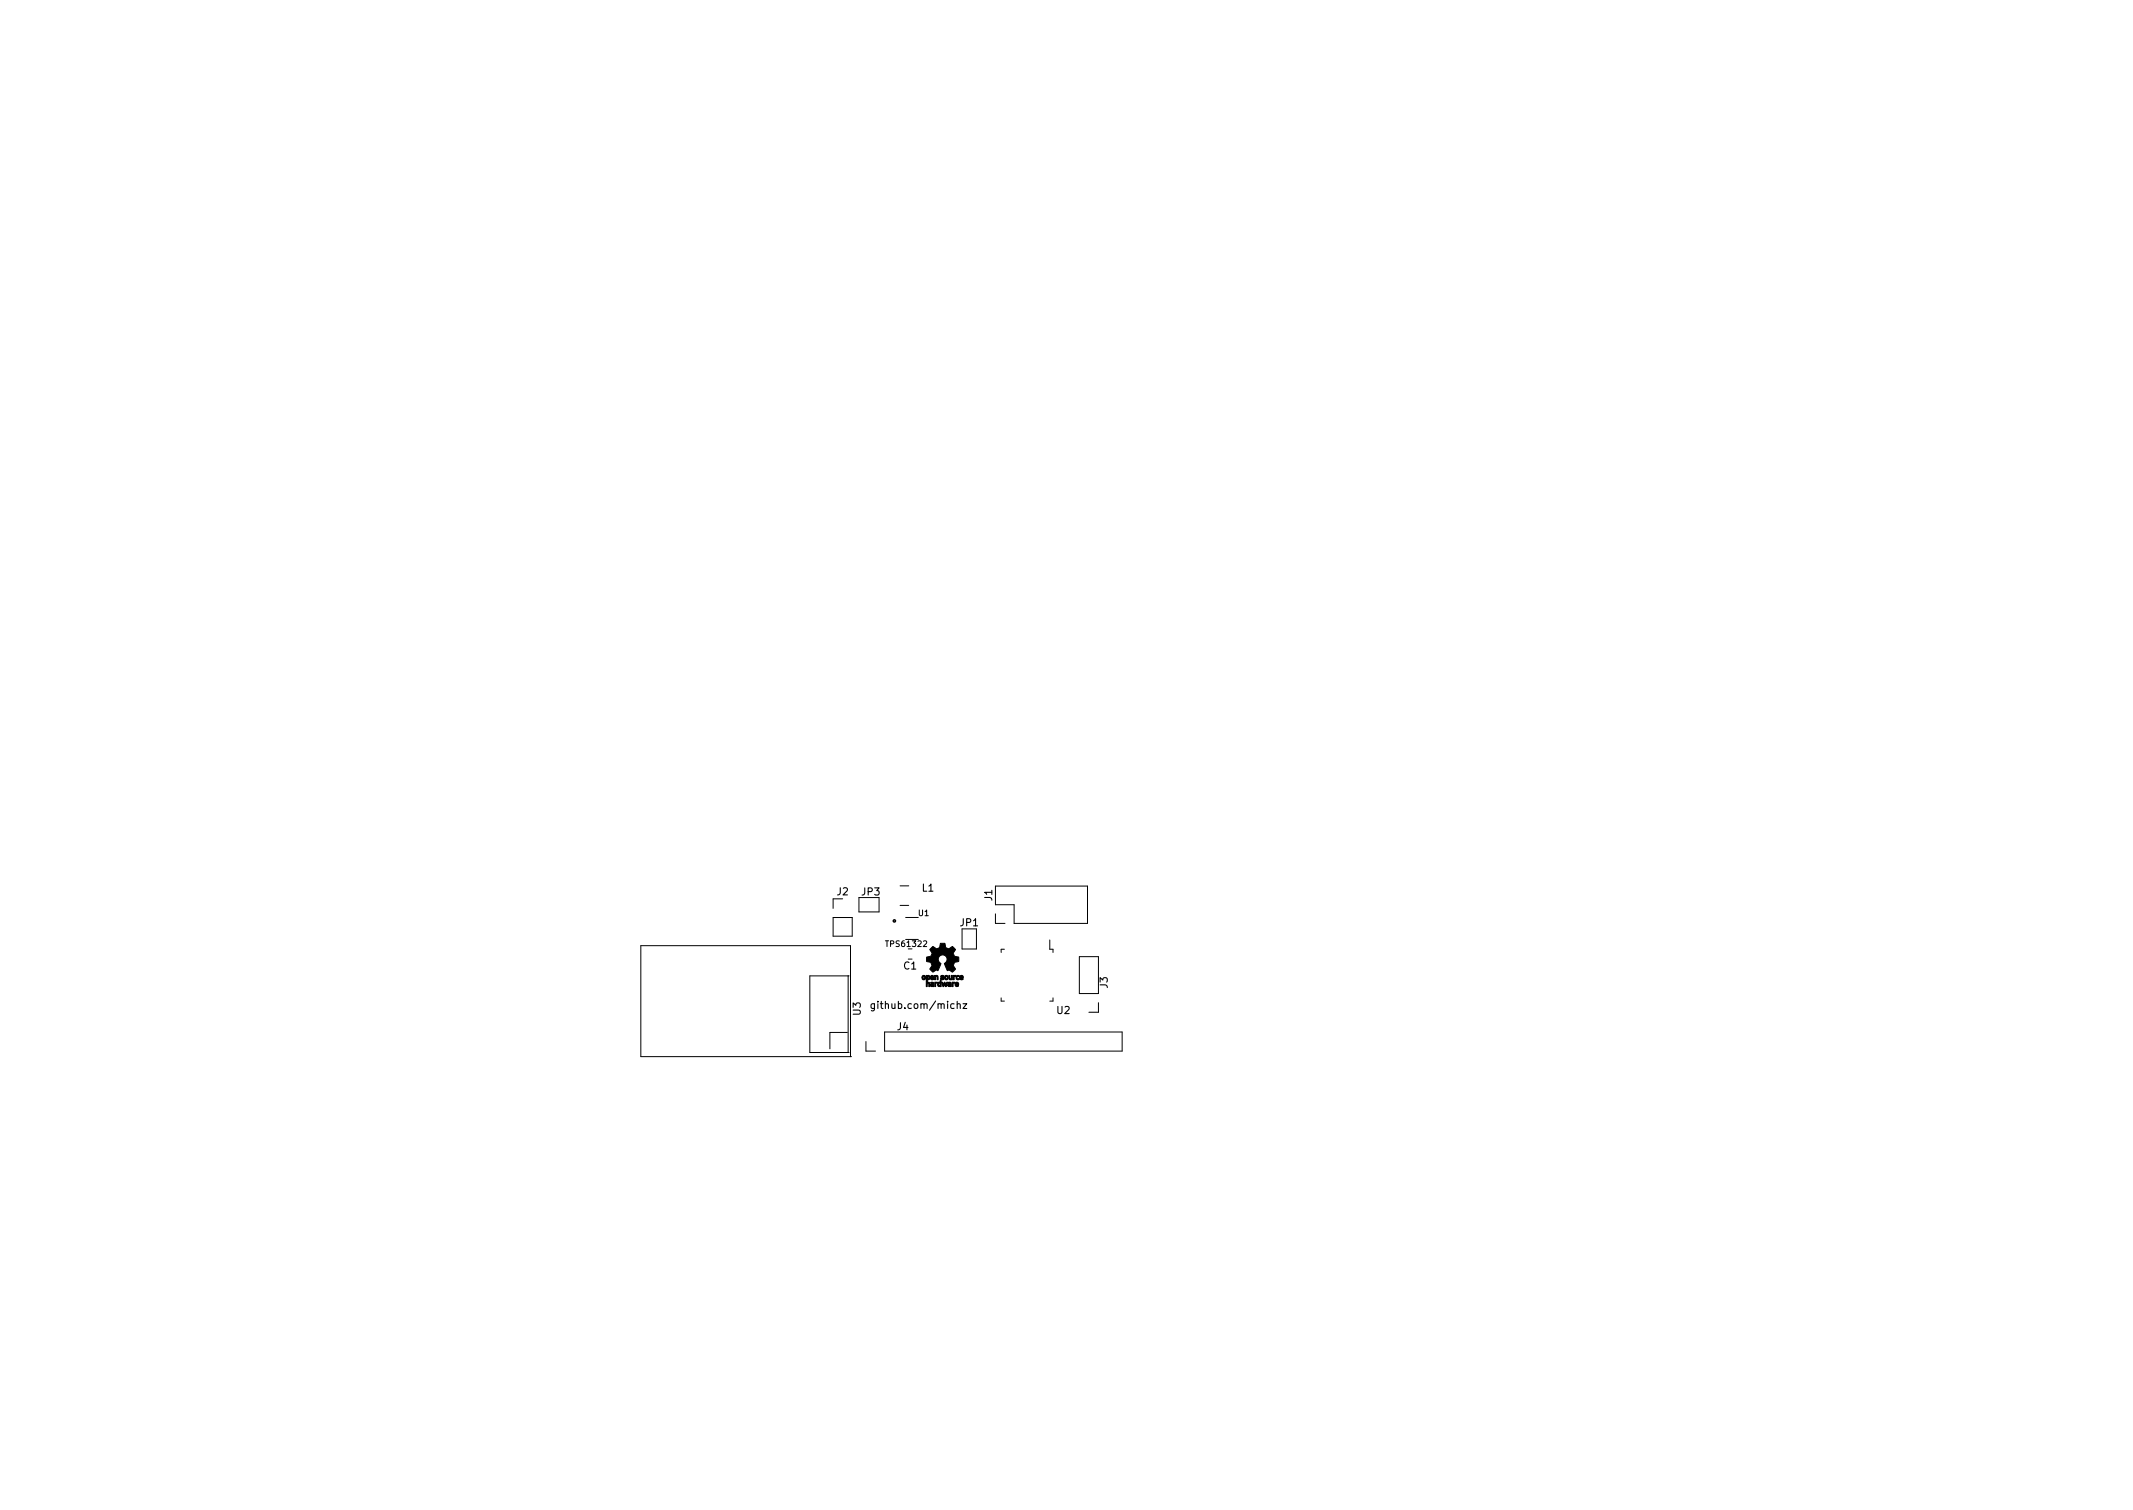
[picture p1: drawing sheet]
<svg xmlns="http://www.w3.org/2000/svg" width="297mm" height="210mm" viewBox="0 0 297 210" stroke-linecap="round" stroke-linejoin="round" font-family="sans-serif">
<defs><g id="words">
<g font-size="1.4">
<text x="116.6" y="124.7">J2</text>
<text x="120" y="124.7">JP3</text>
<text x="128.4" y="124.1">L1</text>
<text x="138.2" y="125.4" transform="rotate(-90 138.2 125.4)">J1</text>
<text x="133.7" y="129">JP1</text>
<text x="125.9" y="135">C1</text>
<text x="154.2" y="137.6" transform="rotate(-90 154.2 137.6)">J3</text>
<text x="119.9" y="141.3" transform="rotate(-90 119.9 141.3)">U3</text>
<text x="122" y="140.5">github.com/michz</text>
<text x="125" y="143.4">J4</text>
<text x="147.2" y="141.2">U2</text>
</g>
<g font-size="1.1">
<text x="123.6" y="131.8">TPS61322</text>
<text x="127.9" y="127.5">U1</text>
</g>
</g></defs>
<path d="M121.8 139.8v.8l-.2 .2-.3-.1M121.8 139.8h-.3l-.2 .1 .1 .5h.4M134.1 139.8h.5l-.5 .6h.5" fill="none" stroke="#000" stroke-width=".15"/>
<g fill="none" stroke="#000" stroke-width=".14">
<path d="M89.2 131.7h29.2v15.4h-29.2zM116 127.8h2.7v2.6h-2.7zM117.3 125.2h-1.3v1.3M118.1 135.9h.1M118.1 135.9v10.7M118.1 135.9h-5.3v10.7h5.3M119.6 125h2.8v2h-2.8zM125.3 123.3h1.2M125.3 126.1h1.2M126.1 127.8h1.8M134 129.3v2.8h2v-2.8M138.6 123.4h12.8v5.2h-10.2v-2.6h-2.6z"/>
<path d="M138.6 127.2v1.4h1.4M139.4 138.9v.5h.5M139.9 132.2h-.5v.4M146.2 130.9v1.3h.4v.4M146.6 138.9v.5h-.4M150.3 133.2h2.7v5.1h-2.7zM153 139.6v1.3h-1.4M117.9 143.8h.1M117.9 143.8h-2.3v2.2M118.1 146.6h.1M118.4 147.1h.1M120.6 145v1.4h1.3"/>
<path d="M123.2 143.7h33.1v2.7h-33.1z"/>
</g>
<g fill="#000" stroke="#000" stroke-width=".14">
<path d="M128.5 135.9a.28 .28 0 0 1 .4 0 .28 .28 0 0 1-.1 .4 .28 .28 0 0 1-.4-.1v-.1h.1a.14 .14 0 0 0 .2 .1 .14 .14 0 0 0 .1-.2 .15 .15 0 0 0-.3 0l-.1 .1zM129 135.8h.1a.28 .28 0 0 1 .4 .3 .28 .28 0 0 1-.4 .3v.4h.2l.2 .1v.5h-.2v-.4l-.1-.1-.1 .5h-.1v-1.3h.1v.1a.13 .13 0 0 0 .2-.1 .13 .13 0 0 0-.2-.1v.1h-.1zM129.6 136.8a.28 .28 0 0 1 .4 0 .28 .28 0 0 1 0 .3v.3l-.4-.1v-.1h.2l.1-.1-.3 .1v-.1l.3-.1zM129.6 135.9a.27 .27 0 0 1 .4 0 .27 .27 0 0 1 .1 .3h-.4l.1 .1h.2a.25 .25 0 0 1-.4 .1 .25 .25 0 0 1 0-.4h.3l-.1-.1-.2 .1zM130.2 136.8h.4a.25 .25 0 0 0-.3 .4v.2h-.1zM130.1 135.8l.5 .1v.5h-.1v-.3a.13 .13 0 0 0-.1-.2 .13 .13 0 0 0-.1 .2v.3h-.2zM130.6 136.8h.3v-.3h.2v.9l-.5-.1v-.2h.1a.13 .13 0 0 0 .2 .1 .13 .13 0 0 0 0-.2l-.1-.1-.1 .2h-.1zM131 135.9h.5l-.1 .1h-.3a.24 .24 0 0 1 .4 .2 .24 .24 0 0 1-.2 .3 .24 .24 0 0 1-.3-.2h.3v-.1a.22 .22 0 0 1-.2-.1 .22 .22 0 0 1-.1-.2zM131.1 136.8h.2l.1 .3 .1-.3h.1l.1 .4 .1-.4h.2l-.2 .6h-.1l-.2-.4-.1 .4h-.1zM129.8 131.9l.1-.1 .5 .3 .4-.1 .2-.7h.6l.1 .7 .4 .1 .5-.3 .5 .4a.57 .57 0 0 0-.3 .7 .57 .57 0 0 0 .7 .4v.6h-.2a.54 .54 0 0 0-.5 .4 .54 .54 0 0 0 .3 .6l-.5 .5-.1-.1a.3 .3 0 0 0-.6-.1l-.4-1a.63 .63 0 0 0 .4-.8 .63 .63 0 0 0-.8-.4 .63 .63 0 0 0-.4 .8l.3 .3a1.02 1.02 0 0 1-.3 .9l-.1 .2a.55 .55 0 0 0-.6 .1h-.2a.35 .35 0 0 1-.3-.4 .35 .35 0 0 1 .2-.3l.1-.2a.55 .55 0 0 0-.7-.5v-.6a.57 .57 0 0 0 .6-.4 .57 .57 0 0 0-.2-.7zM131.6 135.9a.28 .28 0 0 1 .4 0 .28 .28 0 0 1-.1 .4 .28 .28 0 0 1-.4-.1v-.1h.2v.1a.13 .13 0 0 0 .2 0 .13 .13 0 0 0 0-.2 .13 .13 0 0 0-.2 .1h-.2zM132.1 135.8h.2v.2a.17 .17 0 0 0-.1 .2 .17 .17 0 0 0 .2 .1l.1-.5h.1v.6a.35 .35 0 0 1-.5-.3z"/>
<path d="M132 136.8a.28 .28 0 0 1 .4 0 .28 .28 0 0 1 .1 .3v.3h-.4l-.1-.2h.3v-.1l-.3 .1v-.1l.3-.1zM132.6 136.8h.4l-.3 .1v.5h-.1zM132.7 135.8l.4 .1-.2 .1v.4h-.2zM133.1 136.8a.27 .27 0 0 1 .3 0 .27 .27 0 0 1 .1 .3h-.4l.1 .1h.3a.25 .25 0 0 1-.4 .2 .25 .25 0 0 1-.1-.4h.4a.12 .12 0 0 0-.2-.1 .12 .12 0 0 0-.1 .1h-.1zM133.2 135.9l.3-.1 .1 .1v.1a.2 .2 0 0 0-.3 0 .2 .2 0 0 0 0 .3 .2 .2 0 0 0 .3 0 .28 .28 0 0 1-.4 0 .28 .28 0 0 1 0-.4zM133.7 135.9h.4v.3h-.3l.1 .1h.2v.1a.28 .28 0 0 1-.3 0 .28 .28 0 0 1-.1-.4h.3l-.1-.1-.2 .1z"/>
</g>
<circle cx="124.6" cy="128.2" r=".16" fill="none" stroke="#000" stroke-width=".2"/>
<use href="#words"/>
</svg>
